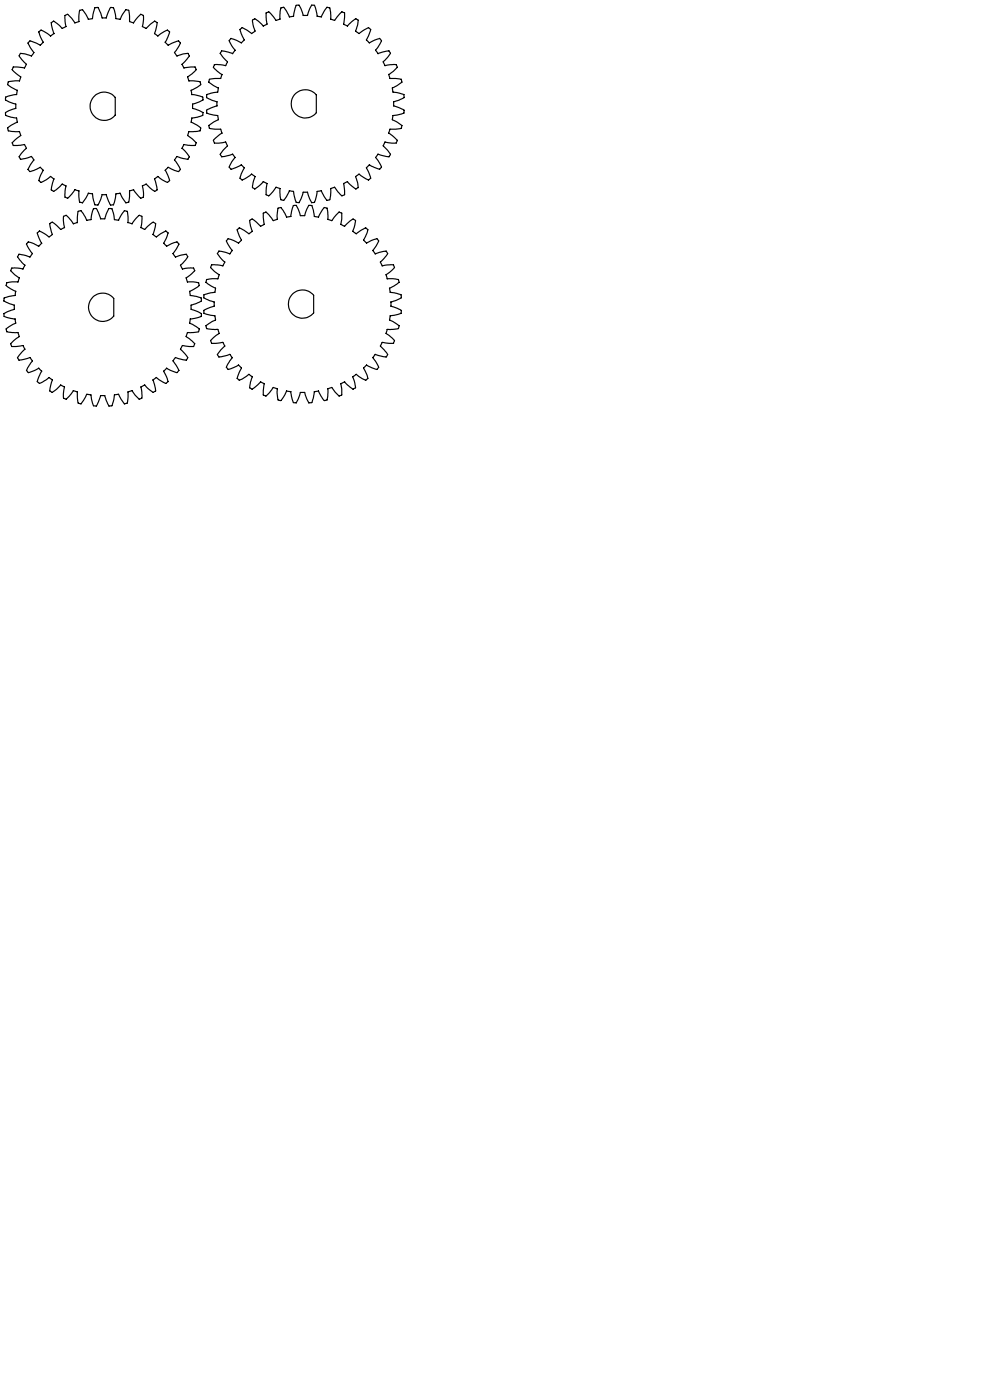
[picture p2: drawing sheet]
<svg xmlns="http://www.w3.org/2000/svg" width="210mm" height="297mm" viewBox="0 0 210 297" stroke-linecap="round" stroke-linejoin="round" font-family="sans-serif">
<path d="M8.2 6.8l.5-.4 2 1.3 .8-.6-.6-1.7a.63 .63 0 0 1 .4-.9l.8 .5 1.1 1 .8-.4-.2-2.3 .6-.3 .8 .9 .7 1 .9-.3 .1-2.4 .6-.2 1.2 2.1 .8-.1 .6-2.4h.4h.3l.1 .2 .8 2h.8l1-2.2h.6l.5 2.3 .8 .2 1.3-2.1 .6 .2 .2 2.4 .8 .3 1.5-1.9 .4 .2a1.36 1.36 0 0 1 .2 1.6l-.2 .8 .8 .4 1.8-1.5 .5 .3-.5 2.3 .7 .6 .7-.6 1.3-.7 .5 .4-1 2.2 .3 .2 .4 .4 2.2-.9 .4 .4-1.3 2 .5 .8 1.4-.5 1-.1 .2 .5-.4 .8-1.1 1 .4 .8 2.4-.2 .2 .6-1.8 1.5 .3 .9 2.3 .2 .2 .6-2.1 1.2 .2 .9 2.3 .5 .1 .5-.8 .5-1.4 .5v.9l2.2 .9-.1 .6-1.1 .4-1.2 .1-.2 .9 .8 .4a1.38 1.38 0 0 1 1.2 1.1l-.1 .4-2.3 .1-.3 .8 1.8 1.6-.2 .6-2.4-.2-.1 .1-.3 .7 1.6 1.8-.3 .5-2.4-.6-.5 .7 1.3 2-.4 .5-.9-.2-1.3-.7-.7 .6 .9 1.9v.4l-.4 .3-.3-.1-1.7-1.2-.7 .6 .5 2.3-.5 .3-1.8-1.6-.8 .4 .2 2.1v.3l-.5 .2-.5-.3-1.1-1.5-.8 .3-.1 2.1-.1 .3-.3 .1h-.3l-1.2-2-.9 .1-.5 2.4h-.6l-.2-.3-.8-1.9h-.8l-.9 2.2h-.7l-.5-2.4h-.3l-.6-.1-1.2 2-.6-.1-.1-2.4-.9-.3-.7 1-.8 .8-.6-.2 .2-2.4-.8-.4-1.3 1.3-.5 .3-.2-.1-.3-.2 .6-2.3-.8-.6-.9 .8-1.1 .5-.1-.1-.4-.3 1-2.2-.7-.6-1.3 .7-.9 .2-.4-.5 1.3-2-.3-.4-.2-.3-2.3 .6-.2-.4a1.41 1.41 0 0 1 .8-1.3l.6-.6-.4-.8-2.4 .2-.2-.6 1.8-1.6-.3-.8-2.3-.1-.1-.4a1.38 1.38 0 0 1 1.2-1.1l.8-.4-.2-.9-1.2-.1-1.1-.4v-.6l2.2-.9v-.9l-2.2-.9v-.4v-.2l.6-.2 1.7-.3 .2-.9-2.1-1.2 .1-.6 1.5-.3 .9 .1 .3-.9-1.8-1.5 .2-.6 2.4 .2 .2-.3 .2-.5-1.5-1.8 .2-.4h1l1.4 .5 .5-.8-1.3-2 .2-.2 .2-.2h.3l1.9 .9 .7-.6zM49 8.1l2.2 1 .2-.2a.7 .7 0 0 0 0-1.2l-.5-1.4 .5-.4 2 1.2 .7-.5-.5-2v-.4l.3-.1a1.41 1.41 0 0 1 1.3 .8l.6 .6 .9-.4-.3-1.5v-.9l.3-.1 .3-.1 .3 .2 1.3 1.6 .8-.2v-.9a1.52 1.52 0 0 1 .4-1.6l.4-.1 .2 .3 1 1.8 .9-.1 .5-2.4h.6l.9 2.2h.9l.9-2.2h.6l.6 2.4 .9 .1 1-1.8 .2-.3 .3 .1a1.52 1.52 0 0 1 .5 1.6l-.1 .9 .9 .2 1.5-1.8 .6 .2-.2 2.4 .8 .4 1.5-1.4 .3-.1 .5 .2-.1 1-.5 1.4 .8 .5 2-1.2 .4 .3-.5 1.5-.4 .8 .7 .6 2.1-1 .4 .5-1.2 2.1 .5 .7 2.3-.6 .3 .5-1.5 1.8 .4 .8 2-.2h.4l.1 .4 .1 .2-.9 .8-1 .7 .3 .8 2.1 .2 .4 .2 .1 .4-2.1 1.3 .2 .8 2.3 .6v.4v.2l-.2 .1-2 .8v.9l2.2 .9v.6l-2.3 .5-.2 .8 2.1 1.3-.2 .6-2.4 .2-.3 .9 1.9 1.5-.2 .5-1 .1-1.4-.3-.4 .8 1.5 1.8-.1 .3-.2 .3-.6-.1-1.7-.5-.5 .7 .5 .7 .7 1.4-.4 .4-2.1-.9-.3 .2-.4 .4 .9 2.2-.4 .4-2-1.3-.8 .6 .5 1.4 .1 .9-.5 .3-1.8-1.6-.8 .4 .2 2.4-.6 .3-1.5-1.9-.9 .3 .1 .9a1.52 1.52 0 0 1-.5 1.5l-.3 .1-.2-.2-1-1.8-.9 .1-.4 1.8-.3 .6h-.5l-.9-2.2h-.9l-.9 2.2-.6-.1-.5-2.3-.9-.1-1 1.8-.2 .2-.4-.1a1.52 1.52 0 0 1-.4-1.5v-.9l-.8-.3-1.6 1.9-.6-.3 .3-2.4-.9-.4-1.8 1.6-.4-.3 .1-.9 .4-1.4-.7-.6-2 1.3-.5-.4 .3-.9 .6-1.3-.6-.6-2.2 .9-.4-.4 .5-1.1 .8-1-.5-.7-2.4 .6-.3-.6 1.6-1.8-.4-.8-2.1 .3-.3-.1-.2-.4 .3-.6 1.5-1-.3-.9-2.4-.2-.1-.6 2-1.3-.1-.8-2.3-.5-.1-.6 2.2-.9v-.9l-2.2-.9 .1-.6 2.3-.6 .1-.8-2-1.3 .1-.4 .3-.2 2.1-.2 .3-.8-1-.7-.8-.8v-.2l.2-.4h.3l2.1 .2 .4-.8-1.6-1.8 .3-.5 2.4 .6 .5-.7-.8-1-.5-1.1zM62.7 19.8a3 3 0 0 1 4.4 .3v3.8a3 3 0 0 1-4.4 .3 3 3 0 0 1 0-4.4zM20.1 20.4a2.96 2.96 0 0 1 4.3 .3v3.7a2.99 2.99 0 0 1-4.3 .3 2.99 2.99 0 0 1 0-4.3zM6 51.4l1.2 .3 1 .5 .7-.6-1-2.2 .5-.4 2 1.3 .7-.6-.6-2.3 .6-.3 1.8 1.6 .8-.4-.3-2.1 .1-.3 .5-.2 .7 .6 .9 1.2 .8-.3 .2-2.4 .5-.1 .6 .7 .7 1.3 .9-.1 .3-1.8 .2-.5 .3-.1h.3l.2 .3 .7 1.9h.9l.9-2.2h.4l.2 .1 .1 .3 .5 2 .9 .1 .7-1.3 .6-.7 .5 .1 .1 2.4 .9 .3 .5-.8a1.44 1.44 0 0 1 1.2-.9l.4 .1v.3l-.2 2.1 .8 .4 1.3-1.3 .5-.3 .2 .1 .3 .2-.6 2.3 .8 .6 2-1.3 .5 .4-1 2.2 .6 .6 .8-.4a1.66 1.66 0 0 1 1.6-.3l.3 .3-1.3 2 .2 .3 .3 .4 2.3-.6 .2 .4a1.41 1.41 0 0 1-.8 1.4l-.6 .6 .4 .8 1.2-.2h1.2l.2 .5-1.8 1.5 .3 .9h1.2l1.1 .2 .2 .5-.5 .5-1.6 .8 .2 .9 2 .4 .3 .1v.3v.3l-2.2 .9v.9l2.2 .9v.4v.2l-.6 .2-1.7 .4-.2 .8 1.4 .7 .7 .6-.2 .6-2.3 .2-.3 .8 1.8 1.5-.2 .6-2.5-.1-.3 .7 1 1.1a.73 .73 0 0 1 .2 1.2l-1.7-.3a.59 .59 0 0 0-1 .3l-.1 .1 1 1.5a.56 .56 0 0 1-.1 .9l-.3 .1-2-.9-.6 .6 1 2.3-.5 .3-2-1.2-.8 .5 .5 1.7a.63 .63 0 0 1-.3 .9l-.9-.5-1-1-.8 .4 .2 1.5a.69 .69 0 0 1-.5 1.1l-.9-.8-.7-1-.9 .2 .1 1.2-.2 1.2-.6 .2-1.2-2.1-.8 .1-.7 2.4h-.6l-.9-2.2h-.9l-.9 2.2h-.5l-.3-.6-.3-1.7-.8-.2-1.3 2.1-.5-.1-.2-.4-.1-2.1-.8-.2-1.6 1.8-.3-.1a1.36 1.36 0 0 1-.2-1.6l.2-.9-.8-.4-1.8 1.6-.6-.4 .6-2.3-.7-.5-1.8 1.1-.2 .1-.4-.2-.1-.1 .2-.6 .8-1.7-.7-.6-2.2 1-.4-.5 1.3-2.1-.6-.7-2.3 .6-.3-.5 1.6-1.8-.4-.7-2.4 .1-.2-.6 1.8-1.5-.3-.8-2.1-.2h-.3l-.1-.4v-.2l.2-.2 1.9-1.1-.2-.8-1.8-.4-.6-.2v-.6l2.2-.9v-.9l-2.2-.9 .1-.6 2.3-.5 .2-.9-1.9-1-.2-.2 .1-.6 1.2-.2h1.2l.3-.9-1-.6-.8-.9 .2-.5h1.2l1.2 .2v-.1l.4-.7-1.6-1.8 .3-.6 2.3 .6 .6-.7-1.3-2zM48.4 50.6l2.2 1 .2-.2a.7 .7 0 0 0 0-1.2l-.5-1.4 .5-.5 2 1.3 .7-.5-.5-1.7v-.6l.1-.2a.66 .66 0 0 1 1.1 .4l1.1 1 .8-.4-.3-2.4 .6-.2 1.6 1.8 .8-.3 .2-2.3 .5-.2 .6 .7 .7 1.4 .9-.2 .3-1.7 .2-.6h.2h.4l.9 2.2h.9l.9-2.2h.4h.2l.2 .3 .4 2 .9 .2 .8-1.6 .5-.5 .5 .2 .1 2.3 .9 .3 1.5-1.8 .6 .2v1.2l-.2 1.2 .8 .4 .6-.6a1.41 1.41 0 0 1 1.4-.8l.3 .2-.6 2.3 .5 .3 .3 .2 2-1.3 .4 .4-.2 .9-.7 1.3 .7 .7 2.1-1 .4 .4v.1l-.5 1.1-.7 .9 .5 .8 1.7-.6h.6l.2 .2 .1 .3-.1 .2-1.4 1.6 .4 .8 2-.2h.4l.1 .3a1.44 1.44 0 0 1-1 1.3l-.7 .5 .2 .9 2.4 .1 .2 .6-2.1 1.2 .2 .9 2 .4 .3 .1v.4v.3l-.2 .1-2 .8v.8l2 .8 .2 .2v.2v.4l-.6 .2-1.7 .3-.2 .9 2.1 1.2-.2 .6-2.4 .2-.2 .8 1.2 .9 .6 .7-.2 .5-2.4-.2-.4 .8 1 1.1a.72 .72 0 0 1 .2 1.2l-2.3-.5-.1 .1a.69 .69 0 0 0-.3 .7 .69 .69 0 0 0 .4 .6l.7 1.3-.4 .5-2.1-1-.7 .7 .7 1.3 .2 .9-.4 .3-.8-.3-1.2-.9-.8 .5 .6 2.4-.5 .3-1.8-1.6-.7 .3-.1 .1 .2 1.2v1.2l-.6 .2-1.5-1.8-.9 .3-.1 2.3-.5 .2-.5-.5-.8-1.6-.9 .2-.3 1.5-.4 .8-.5 .1-.9-2.2h-.9l-.9 2.2-.5-.1-.3-.6-.3-1.7-.9-.2-1 1.9-.2 .2-.3-.1-.3-.1-.1-.2-.1-2.1-.8-.3-1.6 1.8-.6-.2 .3-2.4-.8-.4-1.3 1.2-.6 .3-.4-.2 .4-2.4-.6-.5-2 1.3-.5-.4 .9-2.2-.4-.4-.2-.3-2.2 1-.4-.5 .7-1.3 .6-.7-.5-.7-2.4 .5-.2-.3-.1-.2 .4-.5 1.2-1.3-.4-.8-2.4 .2-.2-.3v-.3l.6-.6 1.2-.9-.3-.8-2.1-.1-.3-.1-.1-.3v-.3l2-1.2-.1-.9-2.3-.5-.1-.6 2.2-1v-.8l-2.2-.9 .1-.7 2.3-.5v-.3l.1-.6-2-1.2 .1-.6 2.4-.1 .3-.9-1-.7-.8-.8v-.3a.65 .65 0 0 1 1.1-.3l1.5 .2 .4-.8-1.6-1.8 .3-.5 2.4 .6 .5-.8-1.3-2zM19.8 63a3 3 0 0 1 4.3 .3v3.8a3 3 0 0 1-4.4 .3 3 3 0 0 1 .1-4.4zM62.1 62.3a3 3 0 0 1 4.4 .3v3.8a3 3 0 0 1-4.4 .3 3 3 0 0 1 0-4.4z" fill="none" stroke="#000" stroke-width=".25"/>
</svg>
